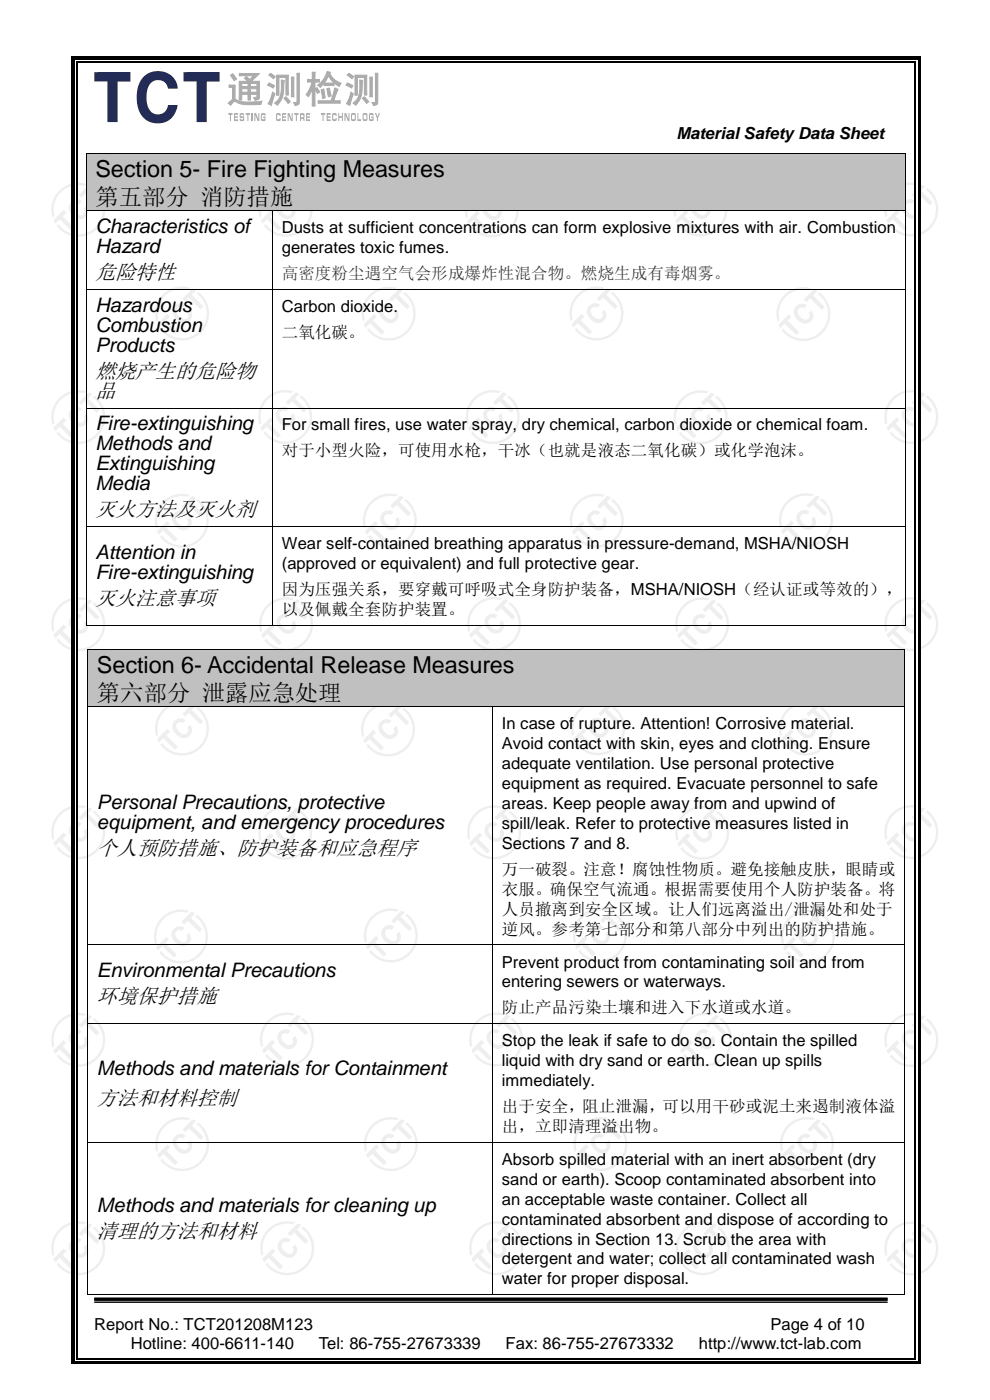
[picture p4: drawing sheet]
<svg xmlns="http://www.w3.org/2000/svg" width="210mm" height="297mm" viewBox="0 0 210 297" stroke-linecap="round" stroke-linejoin="round" font-family="sans-serif">
<defs><g id="words">
<g font-size="5">
<text x="20.2" y="37.6">Section 5- Fire Fighting Measures</text>
<text x="20.2" y="43.5">第五部分 消防措施</text>
<text x="20.6" y="142.8">Section 6- Accidental Release Measures</text>
<text x="20.6" y="148.7">第六部分 泄露应急处理</text>
</g>
<g font-size="4.5">
<text x="20.2" y="59.2">危险特性</text>
<text x="20.2" y="80.1">燃烧产生的危险物</text>
<text x="20.2" y="84.4">品</text>
<text x="20.2" y="109.5">灭火方法及灭火剂</text>
<text x="20.2" y="128.3">灭火注意事项</text>
<text x="20.6" y="181.3">个人预防措施、防护装备和应急程序</text>
<text x="20.6" y="212.9">环境保护措施</text>
<text x="20.6" y="234.5">方法和材料控制</text>
<text x="20.6" y="262.5">清理的方法和材料</text>
</g>
<g font-size="4.2">
<text x="20.2" y="49.5">Characteristics of</text>
<text x="20.2" y="53.7">Hazard</text>
<text x="20.2" y="66.2">Hazardous</text>
<text x="20.2" y="70.4">Combustion</text>
<text x="20.2" y="74.6">Products</text>
<text x="20.2" y="91.3">Fire-extinguishing</text>
<text x="20.2" y="95.6">Methods and</text>
<text x="20.2" y="99.8">Extinguishing</text>
<text x="20.2" y="104">Media</text>
<text x="20.2" y="118.6">Attention in</text>
<text x="20.2" y="122.8">Fire-extinguishing</text>
<text x="20.6" y="171.6">Personal Precautions, protective</text>
<text x="20.6" y="175.8">equipment, and emergency procedures</text>
<text x="20.6" y="207.4">Environmental Precautions</text>
<text x="20.6" y="228.1">Methods and materials for Containment</text>
<text x="20.6" y="257">Methods and materials for cleaning up</text>
</g>
<g font-size="3.5">
<text x="143.5" y="29.6">Material Safety Data Sheet</text>
<text x="59.8" y="49.5">Dusts at sufficient concentrations can form explosive mixtures with air. Combustion</text>
<text x="59.8" y="53.7">generates toxic fumes.</text>
<text x="59.8" y="66.2">Carbon dioxide.</text>
<text x="59.8" y="71.7">二氧化碳。</text>
<text x="59.8" y="91.3">For small fires, use water spray, dry chemical, carbon dioxide or chemical foam.</text>
<text x="59.8" y="96.8">对于小型火险，可使用水枪，干冰（也就是液态二氧化碳）或化学泡沫。</text>
<text x="59.8" y="116.5">Wear self-contained breathing apparatus in pressure-demand, MSHA/NIOSH</text>
<text x="59.8" y="120.7">(approved or equivalent) and full protective gear.</text>
<text x="59.8" y="126.2">因为压强关系，要穿戴可呼吸式全身防护装备，MSHA/NIOSH（经认证或等效的），</text>
<text x="59.8" y="130.4">以及佩戴全套防护装置。</text>
<text x="106.5" y="154.7">In case of rupture. Attention! Corrosive material.</text>
<text x="106.5" y="158.9">Avoid contact with skin, eyes and clothing. Ensure</text>
<text x="106.5" y="163.1">adequate ventilation. Use personal protective</text>
<text x="106.5" y="167.4">equipment as required. Evacuate personnel to safe</text>
<text x="106.5" y="171.6">areas. Keep people away from and upwind of</text>
<text x="106.5" y="175.8">spill/leak. Refer to protective measures listed in</text>
<text x="106.5" y="180.1">Sections 7 and 8.</text>
<text x="106.5" y="185.6">万一破裂。注意！腐蚀性物质。避免接触皮肤，眼睛或</text>
<text x="106.5" y="189.8">衣服。确保空气流通。根据需要使用个人防护装备。将</text>
<text x="106.5" y="194">人员撤离到安全区域。让人们远离溢出/泄漏处和处于</text>
<text x="106.5" y="198.3">逆风。参考第七部分和第八部分中列出的防护措施。</text>
<text x="106.5" y="205.3">Prevent product from contaminating soil and from</text>
<text x="106.5" y="209.5">entering sewers or waterways.</text>
<text x="106.5" y="215">防止产品污染土壤和进入下水道或水道。</text>
<text x="106.5" y="221.9">Stop the leak if safe to do so. Contain the spilled</text>
<text x="106.5" y="226.2">liquid with dry sand or earth. Clean up spills</text>
<text x="106.5" y="230.4">immediately.</text>
<text x="106.5" y="235.9">出于安全，阻止泄漏，可以用干砂或泥土来遏制液体溢</text>
<text x="106.5" y="240.1">出，立即清理溢出物。</text>
<text x="106.5" y="247.1">Absorb spilled material with an inert absorbent (dry</text>
<text x="106.5" y="251.3">sand or earth). Scoop contaminated absorbent into</text>
<text x="106.5" y="255.6">an acceptable waste container. Collect all</text>
<text x="106.5" y="259.8">contaminated absorbent and dispose of according to</text>
<text x="106.5" y="264">directions in Section 13. Scrub the area with</text>
<text x="106.5" y="268.3">detergent and water; collect all contaminated wash</text>
<text x="106.5" y="272.5">water for proper disposal.</text>
<text x="20" y="282.2">Report No.: TCT201208M123</text>
<text x="27.7" y="286.2">Hotline: 400-6611-140</text>
<text x="67.6" y="286.2">Tel: 86-755-27673339</text>
<text x="107.3" y="286.2">Fax: 86-755-27673332</text>
<text x="148.3" y="286.2">http://www.tct-lab.com</text>
<text x="163.5" y="282.2">Page 4 of 10</text>
</g>
<text font-size="3.5" fill="#333" x="59.8" y="59.2">高密度粉尘遇空气会形成爆炸性混合物。燃烧生成有毒烟雾。</text>
</g></defs>
<g fill="#efeeee">
<path d="M15.1 42.8a1.58 1.58 0 0 1 2.2-.1l-.5 .6a.96 .96 0 0 0-1.4 .3 .96 .96 0 0 0 .4 1.4 1.17 1.17 0 0 0 2.1 .2l.1-.5-.2-.4 .5-.6a1.79 1.79 0 0 1-.4 2.6 1.79 1.79 0 0 1-2.5-.6 1.92 1.92 0 0 1-.3-2.9z"/>
<path d="M15.1 86.9a1.61 1.61 0 0 1 2.2-.2l-.5 .6a.93 .93 0 0 0-1.3 .3 .93 .93 0 0 0 .2 1.3 1.31 1.31 0 0 0 2 .6 .86 .86 0 0 0 .1-1.2l.5-.6a1.79 1.79 0 0 1-.4 2.6 1.79 1.79 0 0 1-2.5-.6 1.92 1.92 0 0 1-.3-2.8z"/>
<path d="M15.1 130.8a1.59 1.59 0 0 1 2.2-.2l-.5 .6a.94 .94 0 0 0-1.3 .3 .94 .94 0 0 0 .2 1.3 1.27 1.27 0 0 0 2.1 .5l.2-.6-.2-.5 .5-.6a1.79 1.79 0 0 1-.4 2.6 1.79 1.79 0 0 1-2.5-.6 1.92 1.92 0 0 1-.3-2.8z"/>
<path d="M15.1 174.9a1.6 1.6 0 0 1 2.2-.1l-.5 .5a.93 .93 0 0 0-1.3 .3 .93 .93 0 0 0 .2 1.3 1.27 1.27 0 0 0 2.1 .5l.2-.6-.2-.5 .5-.5a1.75 1.75 0 0 1-.3 2.4 1.75 1.75 0 0 1-2.4-.3 1.97 1.97 0 0 1-.5-3z"/>
<path d="M15.1 219a1.61 1.61 0 0 1 2.2-.2l-.5 .6a.93 .93 0 0 0-1.3 .3 .93 .93 0 0 0 .2 1.2 1.28 1.28 0 0 0 2.1 .5l.2-.5-.2-.5 .5-.6a1.78 1.78 0 0 1-.4 2.6 1.78 1.78 0 0 1-2.5-.6 1.91 1.91 0 0 1-.3-2.8z"/>
<path d="M59.4 263.2a1.58 1.58 0 0 1 2.2-.2l-.5 .6a.93 .93 0 0 0-1.3 .3 .93 .93 0 0 0 .2 1.3 1.28 1.28 0 0 0 2.1 .5l.2-.5-.2-.6 .5-.6a1.78 1.78 0 0 1-.4 2.6 1.78 1.78 0 0 1-2.5-.6 1.9 1.9 0 0 1-.3-2.8z"/>
<path d="M103.7 263.2a1.57 1.57 0 0 1 2.3-.2l-.6 .6a.93 .93 0 0 0-1.3 .3 .93 .93 0 0 0 .3 1.3 1.31 1.31 0 0 0 1.9 .6 .85 .85 0 0 0 .1-1.2l.6-.6a1.78 1.78 0 0 1-.4 2.6 1.78 1.78 0 0 1-2.6-.6 1.91 1.91 0 0 1-.3-2.8z"/>
<path d="M147.6 263.2a1.58 1.58 0 0 1 2.2-.2l-.6 .6a.93 .93 0 0 0-1.2 .3 .93 .93 0 0 0 .2 1.3 1.31 1.31 0 0 0 2 .6 .81 .81 0 0 0 0-1.2l.6-.6a1.78 1.78 0 0 1-.4 2.6 1.78 1.78 0 0 1-2.5-.6 1.87 1.87 0 0 1-.3-2.8z"/>
<path d="M15.1 263.2a1.58 1.58 0 0 1 2.2-.2l-.5 .6a.93 .93 0 0 0-1.3 .3 .93 .93 0 0 0 .2 1.3 1.31 1.31 0 0 0 2 .6 .84 .84 0 0 0 .1-1.2l.5-.6a1.78 1.78 0 0 1-.4 2.6 1.78 1.78 0 0 1-2.5-.6 1.91 1.91 0 0 1-.3-2.8z"/>
<path d="M37.1 64.9a1.58 1.58 0 0 1 2.3-.2l-.6 .6a.93 .93 0 0 0-1.3 .3 .93 .93 0 0 0 .3 1.3 1.28 1.28 0 0 0 2 .4l.2-.5-.2-.5 .6-.6a1.78 1.78 0 0 1-.5 2.6 1.78 1.78 0 0 1-2.5-.6 1.88 1.88 0 0 1-.3-2.8z"/>
<path d="M59.1 42.9a1.58 1.58 0 0 1 2.2-.2l-.6 .6a.96 .96 0 0 0-1.3 .4 .96 .96 0 0 0 .4 1.3 1.15 1.15 0 0 0 2 .2l.1-.4-.2-.5 .6-.6a1.79 1.79 0 0 1-.4 2.6 1.79 1.79 0 0 1-2.5-.6 1.9 1.9 0 0 1-.3-2.8z"/>
<path d="M37 108.8a1.6 1.6 0 0 1 2.3-.1l-.6 .6a.93 .93 0 0 0-1.3 .3 .93 .93 0 0 0 .3 1.2 1.32 1.32 0 0 0 1.9 .6 .86 .86 0 0 0 .1-1.1l.6-.6a1.78 1.78 0 0 1-.4 2.6 1.78 1.78 0 0 1-2.6-.6 1.89 1.89 0 0 1-.3-2.9z"/>
<path d="M59 86.8a1.58 1.58 0 0 1 2.2-.1l-.5 .6a.93 .93 0 0 0-1.3 .2 .93 .93 0 0 0 .2 1.3 1.28 1.28 0 0 0 2.1 .5l.1-.4-.2-.6 .6-.6a1.79 1.79 0 0 1-.4 2.5 1.79 1.79 0 0 1-2.5-.5 1.89 1.89 0 0 1-.3-2.9z"/>
<path d="M80.8 65a1.61 1.61 0 0 1 2.4-.2l-.6 .5a.93 .93 0 0 0-1.3 .3 .93 .93 0 0 0 .3 1.3 1.27 1.27 0 0 0 2 .5l.2-.6-.2-.5 .6-.6a1.78 1.78 0 0 1-.4 2.6 1.78 1.78 0 0 1-2.6-.6 1.95 1.95 0 0 1-.4-2.7z"/>
<path d="M102.8 43a1.56 1.56 0 0 1 2.2-.1l-.5 .5a.93 .93 0 0 0-1.3 .3 .93 .93 0 0 0 .2 1.3 1.3 1.3 0 0 0 2 .6 .85 .85 0 0 0 .1-1.2l.5-.6a1.76 1.76 0 0 1-.2 2.5 1.76 1.76 0 0 1-2.5-.3 2.01 2.01 0 0 1-.5-3z"/>
<path d="M37 153.1a1.63 1.63 0 0 1 2.3-.3l-.5 .6a.93 .93 0 0 0-1.3 .2 .93 .93 0 0 0 .2 1.3 1.29 1.29 0 0 0 2.1 .5l.2-.6-.2-.4 .5-.6a1.79 1.79 0 0 1-.4 2.5 1.79 1.79 0 0 1-2.5-.5l-.2-.2a1.86 1.86 0 0 1-.2-2.5z"/>
<path d="M59 130.9a1.62 1.62 0 0 1 2.4-.3l-.6 .6a.93 .93 0 0 0-1.2 .3 .93 .93 0 0 0 .2 1.3 1.27 1.27 0 0 0 2.1 .5l.1-.5-.2-.6 .6-.6a1.79 1.79 0 0 1-.4 2.6 1.79 1.79 0 0 1-2.5-.6l-.4-.3a1.82 1.82 0 0 1-.1-2.4z"/>
<path d="M81.2 108.8a1.58 1.58 0 0 1 2.2-.1l-.6 .5a.93 .93 0 0 0-1.2 .3 .93 .93 0 0 0 .2 1.3 1.29 1.29 0 0 0 2.1 .5l.1-.5-.2-.6 .6-.6a1.78 1.78 0 0 1-.4 2.6 1.78 1.78 0 0 1-2.5-.6 1.87 1.87 0 0 1-.3-2.8z"/>
<path d="M103 86.8a1.58 1.58 0 0 1 2.3-.1l-.6 .6a.93 .93 0 0 0-1.3 .3 .93 .93 0 0 0 .3 1.2 1.26 1.26 0 0 0 2 .5l.2-.4-.2-.6 .5-.6a1.79 1.79 0 0 1-.4 2.5 1.79 1.79 0 0 1-2.5-.5 1.89 1.89 0 0 1-.3-2.9z"/>
<path d="M125 64.9a1.58 1.58 0 0 1 2.3-.2l-.6 .6a.93 .93 0 0 0-1.3 .3 .93 .93 0 0 0 .3 1.3 1.29 1.29 0 0 0 2 .4l.2-.4-.2-.6 .5-.6a1.76 1.76 0 0 1-.2 2.5 1.76 1.76 0 0 1-2.5-.3 1.98 1.98 0 0 1-.5-3z"/>
<path d="M147 42.8a1.55 1.55 0 0 1 2.3-.1l-.6 .5a.93 .93 0 0 0-1.3 .3 .93 .93 0 0 0 .3 1.3 1.32 1.32 0 0 0 1.9 .6 .89 .89 0 0 0 .1-1.2l.6-.5a1.78 1.78 0 0 1-.4 2.5 1.78 1.78 0 0 1-2.6-.5 1.93 1.93 0 0 1-.3-2.9z"/>
<path d="M36.9 197a1.57 1.57 0 0 1 2.2-.1l-.6 .6a.93 .93 0 0 0-1.2 .3 .93 .93 0 0 0 .2 1.2 1.25 1.25 0 0 0 2.1 .5l.1-.6-.2-.4 .6-.6a1.76 1.76 0 0 1-.3 2.5 1.76 1.76 0 0 1-2.4-.3 2.02 2.02 0 0 1-.5-3.1z"/>
<path d="M59 175a1.6 1.6 0 0 1 2.3-.1l-.6 .6a.92 .92 0 0 0-1.3 .2 .92 .92 0 0 0 .2 1.3 1.26 1.26 0 0 0 2.1 .5l.2-.4-.3-.6 .6-.6a1.78 1.78 0 0 1-.4 2.5 1.78 1.78 0 0 1-2.5-.5 1.88 1.88 0 0 1-.3-2.9z"/>
<path d="M80.8 153.1a1.55 1.55 0 0 1 2.2-.1l-.5 .5a.93 .93 0 0 0-1.3 .3 .93 .93 0 0 0 .2 1.3 1.26 1.26 0 0 0 2.1 .5l.2-.6-.2-.5 .5-.5a1.78 1.78 0 0 1-.4 2.5 1.78 1.78 0 0 1-2.5-.5 1.92 1.92 0 0 1-.3-2.9z"/>
<path d="M103.3 130.7a1.6 1.6 0 0 1 2.2-.1l-.5 .6a.93 .93 0 0 0-1.3 .2 .93 .93 0 0 0 .2 1.3 1.28 1.28 0 0 0 2 .6 .84 .84 0 0 0 .1-1.1l.5-.6a1.78 1.78 0 0 1-.4 2.6 1.78 1.78 0 0 1-2.5-.6 1.87 1.87 0 0 1-.3-2.9z"/>
<path d="M125.1 108.8a1.6 1.6 0 0 1 2.2-.1l-.5 .6a.92 .92 0 0 0-1.3 .2 .92 .92 0 0 0 .2 1.3 1.3 1.3 0 0 0 2 .6 .87 .87 0 0 0 0-1.1l.6-.6a1.78 1.78 0 0 1-.4 2.5 1.78 1.78 0 0 1-2.5-.5 1.89 1.89 0 0 1-.3-2.9z"/>
<path d="M147.3 86.8l.7-.4 .9 .1 .5 .3-.6 .5a.93 .93 0 0 0-1.3 .3 .93 .93 0 0 0 .3 1.3 1.27 1.27 0 0 0 2 .5l.2-.6-.2-.5 .5-.6a1.79 1.79 0 0 1-.4 2.6 1.79 1.79 0 0 1-2.5-.6 1.92 1.92 0 0 1-.1-2.9z"/>
<path d="M168.9 65a1.57 1.57 0 0 1 2.3-.1l-.6 .5a.93 .93 0 0 0-1.3 .3 .93 .93 0 0 0 .3 1.3 1.32 1.32 0 0 0 1.9 .6 .9 .9 0 0 0 .1-1.2l.5-.6a1.78 1.78 0 0 1-.4 2.6 1.78 1.78 0 0 1-2.5-.6 1.9 1.9 0 0 1-.3-2.8z"/>
<path d="M37.1 241.1a1.57 1.57 0 0 1 2.3-.2l-.6 .6a.93 .93 0 0 0-1.3 .3 .93 .93 0 0 0 .3 1.3 1.27 1.27 0 0 0 2 .5l.2-.6-.2-.5 .6-.6a1.79 1.79 0 0 1-.4 2.6 1.79 1.79 0 0 1-2.6-.5 1.92 1.92 0 0 1-.3-2.9z"/>
<path d="M59.3 218.9a1.59 1.59 0 0 1 2.3-.2l-.6 .6a.97 .97 0 0 0-1.3 .4 .97 .97 0 0 0 .4 1.3 1.15 1.15 0 0 0 2 .2l.1-.4-.2-.5 .6-.6a1.76 1.76 0 0 1-.3 2.5 1.76 1.76 0 0 1-2.5-.3 2 2 0 0 1-.5-3z"/>
<path d="M81.4 196.8a1.58 1.58 0 0 1 2.2-.1l-.5 .6a.94 .94 0 0 0-1.3 .2 .94 .94 0 0 0 .2 1.3 1.29 1.29 0 0 0 2.1 .5l.2-.4-.2-.7 .5-.5a1.76 1.76 0 0 1-.3 2.4 1.76 1.76 0 0 1-2.4-.3 1.98 1.98 0 0 1-.5-3z"/>
<path d="M103.3 174.9a1.58 1.58 0 0 1 2.3-.1l-.6 .6a.93 .93 0 0 0-1.3 .2 .93 .93 0 0 0 .3 1.3l.1 .2a1.17 1.17 0 0 0 2 .2l.1-.5-.2-.4 .5-.6a1.78 1.78 0 0 1-.4 2.5 1.78 1.78 0 0 1-2.5-.5 1.91 1.91 0 0 1-.3-2.9z"/>
<path d="M125.3 152.9a1.57 1.57 0 0 1 2.3-.2l-.6 .6a.93 .93 0 0 0-1.3 .3 .93 .93 0 0 0 .3 1.2 1.27 1.27 0 0 0 2.1 .5l.1-.4-.2-.6 .6-.6a1.76 1.76 0 0 1-.3 2.5 1.76 1.76 0 0 1-2.5-.3 2 2 0 0 1-.5-3z"/>
<path d="M147.4 130.8a1.55 1.55 0 0 1 2.3-.1l-.6 .6a.93 .93 0 0 0-1.3 .2 .93 .93 0 0 0 .3 1.3 1.27 1.27 0 0 0 2 .5l.2-.4-.2-.7 .6-.5a1.76 1.76 0 0 1-.3 2.4 1.76 1.76 0 0 1-2.5-.2 2.01 2.01 0 0 1-.5-3.1z"/>
<path d="M169.5 108.7a1.59 1.59 0 0 1 2.2-.1l-.6 .6a.93 .93 0 0 0-1.2 .2 .93 .93 0 0 0 .2 1.3l.1 .2a1.15 1.15 0 0 0 2 .2l.1-.5-.2-.4 .6-.6a1.78 1.78 0 0 1-.4 2.5 1.78 1.78 0 0 1-2.5-.5 1.88 1.88 0 0 1-.3-2.9z"/>
<path d="M81.4 241.1a1.58 1.58 0 0 1 2.3-.2l-.6 .6a.93 .93 0 0 0-1.3 .3 .93 .93 0 0 0 .2 1.3 1.28 1.28 0 0 0 2.1 .5l.2-.6-.2-.5 .5-.6a1.78 1.78 0 0 1-.4 2.6 1.78 1.78 0 0 1-2.5-.6 1.87 1.87 0 0 1-.3-2.8z"/>
<path d="M103.7 218.9a1.58 1.58 0 0 1 2.3-.2l-.6 .6a.93 .93 0 0 0-1.3 .3 .93 .93 0 0 0 .3 1.3 1.28 1.28 0 0 0 2.1 .5l.1-.5-.2-.6 .6-.6a1.79 1.79 0 0 1-.4 2.6 1.79 1.79 0 0 1-2.6-.6 1.93 1.93 0 0 1-.3-2.8z"/>
<path d="M125.6 196.9a1.62 1.62 0 0 1 2.4-.3l-.6 .6a.93 .93 0 0 0-1.3 .3 .93 .93 0 0 0 .3 1.3 1.26 1.26 0 0 0 2 .5l.2-.6-.2-.5 .6-.6a1.79 1.79 0 0 1-.4 2.6 1.79 1.79 0 0 1-2.6-.5 1.99 1.99 0 0 1-.4-2.8z"/>
<path d="M147.4 175a1.58 1.58 0 0 1 2.3-.1l-.6 .6a.93 .93 0 0 0-1.3 .2 .93 .93 0 0 0 .3 1.3 1.27 1.27 0 0 0 2.1 .5l.1-.6-.2-.4 .6-.6a1.76 1.76 0 0 1-.3 2.4 1.76 1.76 0 0 1-2.5-.2 1.97 1.97 0 0 1-.5-3.1z"/>
<path d="M169.4 152.9a1.6 1.6 0 0 1 2.3-.1l-.6 .6a.93 .93 0 0 0-1.3 .3 .93 .93 0 0 0 .3 1.2 1.27 1.27 0 0 0 2.1 .5l.1-.4-.2-.6 .6-.6a1.79 1.79 0 0 1-.4 2.5 1.79 1.79 0 0 1-2.6-.5 1.89 1.89 0 0 1-.3-2.9z"/>
<path d="M125.9 241.1a1.57 1.57 0 0 1 2.2-.2l-.6 .6a.93 .93 0 0 0-1.2 .3 .93 .93 0 0 0 .2 1.2 1.33 1.33 0 0 0 2 .7 .89 .89 0 0 0 0-1.2l.6-.6a1.76 1.76 0 0 1-.3 2.5 1.76 1.76 0 0 1-2.4-.3 1.99 1.99 0 0 1-.5-3z"/>
<path d="M148 218.9a1.59 1.59 0 0 1 2.3-.2l-.6 .6a.94 .94 0 0 0-1.3 .3 .94 .94 0 0 0 .3 1.3l.1 .1a1.16 1.16 0 0 0 2 .2l.1-.4-.2-.5 .6-.6a1.76 1.76 0 0 1-.3 2.5 1.76 1.76 0 0 1-2.5-.3 1.98 1.98 0 0 1-.5-3z"/>
<path d="M170 196.9l.6-.3h.9l.6 .3-.6 .6a.93 .93 0 0 0-1.2 .3 .93 .93 0 0 0 .2 1.3 1.26 1.26 0 0 0 2.1 .5l.1-.6-.2-.5 .6-.6a1.78 1.78 0 0 1-.4 2.6 1.78 1.78 0 0 1-2.5-.6 1.9 1.9 0 0 1-.2-3z"/>
<path d="M169.5 241.2a1.62 1.62 0 0 1 2.4-.3l-.6 .6a.92 .92 0 0 0-1.2 .3 .92 .92 0 0 0 .2 1.2 1.28 1.28 0 0 0 2.1 .5l.1-.4-.2-.6 .6-.6a1.78 1.78 0 0 1-.4 2.6 1.78 1.78 0 0 1-2.5-.6l-.6-.8a1.67 1.67 0 0 1 .1-1.9z"/>
<path d="M191.9 42.7l.7-.4h.9l.6 .4-.6 .5a.94 .94 0 0 0-1.3 .3 .94 .94 0 0 0 .2 1.3 1.33 1.33 0 0 0 2 .6 .91 .91 0 0 0 .1-1.2l.5-.5a1.78 1.78 0 0 1-.4 2.5 1.78 1.78 0 0 1-2.5-.5 1.9 1.9 0 0 1-.2-3z"/>
<path d="M191.9 86.7l.7-.4h.9l.6 .4-.6 .6a.93 .93 0 0 0-1.3 .2 .93 .93 0 0 0 .2 1.3 1.33 1.33 0 0 0 2 .6 .9 .9 0 0 0 .1-1.1l.5-.6a1.78 1.78 0 0 1-.4 2.5 1.78 1.78 0 0 1-2.5-.5 1.9 1.9 0 0 1-.2-3z"/>
<path d="M191.9 130.6l.8-.4 .9 .1 .5 .3-.6 .6a.94 .94 0 0 0-1.3 .3 .94 .94 0 0 0 .2 1.3 1.34 1.34 0 0 0 2 .6 .88 .88 0 0 0 .1-1.2l.5-.6a1.78 1.78 0 0 1-.4 2.6 1.78 1.78 0 0 1-2.5-.6 1.88 1.88 0 0 1-.2-3z"/>
<path d="M191.9 174.7l.8-.3h.9l.5 .3-.6 .6a.93 .93 0 0 0-1.3 .3 .93 .93 0 0 0 .2 1.3 1.33 1.33 0 0 0 2 .6 .89 .89 0 0 0 .1-1.2l.5-.6a1.78 1.78 0 0 1-.4 2.6 1.78 1.78 0 0 1-2.5-.6 1.9 1.9 0 0 1-.2-3z"/>
<path d="M191.9 218.9l.7-.4h.9l.6 .4-.6 .5a.93 .93 0 0 0-1.3 .3 .93 .93 0 0 0 .2 1.3 1.31 1.31 0 0 0 2 .6 .88 .88 0 0 0 .1-1.2l.5-.6a1.79 1.79 0 0 1-.4 2.6 1.79 1.79 0 0 1-2.5-.5 1.9 1.9 0 0 1-.2-3z"/>
<path d="M191.9 263.1l.7-.4h.9l.6 .4-.6 .6a.93 .93 0 0 0-1.3 .2 .93 .93 0 0 0 .2 1.3 1.33 1.33 0 0 0 2 .6 .9 .9 0 0 0 .1-1.1l.5-.6a1.79 1.79 0 0 1-.4 2.5 1.79 1.79 0 0 1-2.5-.5 1.9 1.9 0 0 1-.2-3z"/>
</g>
<g fill="#efeeee">
<path d="M13.5 44.5l.6 .6-.8 .8 2.4 2.4-.6 .7-2.4-2.5-1 1-.4-.8z" fill-rule="evenodd"/>
<path d="M16.7 41.4l2.1-2.2 .8 .4-.9 .9 2.4 2.4-.6 .7-2.4-2.5-.8 .8z" fill-rule="evenodd"/>
<path d="M12.6 40.4a5.7 5.7 0 0 1 5.7-1.4l-.4 .4a5.2 5.2 0 0 0-6.4 6.4l-.4 .4a5.7 5.7 0 0 1 1.5-5.8zM20 39.9a5.7 5.7 0 0 1 .6 8.6 5.7 5.7 0 0 1-8.6-.6l.4-.4a5.2 5.2 0 0 0 7.9 .7 5.2 5.2 0 0 0-.6-8z" fill-rule="evenodd"/>
<path d="M13.5 88.6l.6 .6-.8 .7 2.4 2.5-.6 .6-2.4-2.5-1 1-.4-.8z" fill-rule="evenodd"/>
<path d="M16.7 85.4l2.1-2.2 .8 .4-.9 .9 2.4 2.5-.6 .6-2.4-2.5-.8 .8z" fill-rule="evenodd"/>
<path d="M12.6 84.5a5.8 5.8 0 0 1 5.7-1.5l-.4 .4a5.2 5.2 0 0 0-6.4 6.4l-.4 .4a5.7 5.7 0 0 1 1.5-5.7zM20 83.9a5.7 5.7 0 0 1 .7 8.6 5.7 5.7 0 0 1-8.7-.6l.4-.3a5.2 5.2 0 0 0 7.9 .6 5.2 5.2 0 0 0-.6-7.9z" fill-rule="evenodd"/>
<path d="M13.5 132.5l.6 .6-.8 .7 2.4 2.5-.6 .6-2.4-2.4-1 .9-.4-.7z" fill-rule="evenodd"/>
<path d="M16.7 129.3l2.1-2.1 .8 .3-.9 .9 2.4 2.5-.6 .6-2.4-2.4-.8 .7z" fill-rule="evenodd"/>
<path d="M12.6 128.4a5.7 5.7 0 0 1 5.7-1.5l-.4 .4a5.2 5.2 0 0 0-6.4 6.4l-.4 .4a5.7 5.7 0 0 1 1.5-5.7zM20 127.8a5.7 5.7 0 0 1 .7 8.7 5.7 5.7 0 0 1-8.7-.7l.4-.3a5.2 5.2 0 0 0 7.9 .6 5.2 5.2 0 0 0-.6-7.9z" fill-rule="evenodd"/>
<path d="M13.5 176.6l.6 .6-.8 .8 2.4 2.4-.6 .6-2.4-2.4-1 .9-.4-.7z" fill-rule="evenodd"/>
<path d="M18.8 171.3l.8 .4-.9 .9 2.4 2.4-.6 .6-2.4-2.4-.8 .8-.6-.6z" fill-rule="evenodd"/>
<path d="M12.6 172.5a5.7 5.7 0 0 1 5.7-1.4l-.4 .4a5.2 5.2 0 0 0-6.4 6.3l-.4 .4a5.7 5.7 0 0 1 1.5-5.7zM20 171.9a5.7 5.7 0 0 1 .7 8.7 5.7 5.7 0 0 1-8.7-.6l.4-.4a5.2 5.2 0 0 0 7.9 .6 5.2 5.2 0 0 0-.6-7.9z" fill-rule="evenodd"/>
<path d="M13.5 220.7l.6 .5-.8 .8 2.4 2.4-.6 .7-2.4-2.5-1 1-.4-.8z" fill-rule="evenodd"/>
<path d="M16.7 217.5l2.1-2.2 .8 .4-.9 .9 2.4 2.5-.6 .6-2.4-2.5-.8 .8z" fill-rule="evenodd"/>
<path d="M12.6 216.5a5.8 5.8 0 0 1 5.7-1.4l-.4 .4a5.2 5.2 0 0 0-6.4 6.4l-.4 .4a5.7 5.7 0 0 1 1.5-5.8zM20 216a5.7 5.7 0 0 1 .7 8.6 5.7 5.7 0 0 1-8.7-.6l.4-.3a5.2 5.2 0 0 0 7.9 .6 5.2 5.2 0 0 0-.6-8z" fill-rule="evenodd"/>
<path d="M57.8 264.9l.6 .6-.8 .7 2.4 2.5-.6 .6-2.4-2.5-1 1-.3-.8z" fill-rule="evenodd"/>
<path d="M63.2 259.5l.7 .4-.9 .9 2.4 2.5-.6 .6-2.4-2.4-.8 .7-.6-.5z" fill-rule="evenodd"/>
<path d="M56.9 260.8a5.8 5.8 0 0 1 5.7-1.5l-.4 .4a5.2 5.2 0 0 0-6.3 6.4l-.4 .4a5.7 5.7 0 0 1 1.4-5.7zM64.3 260.2a5.7 5.7 0 0 1 .7 8.7 5.7 5.7 0 0 1-8.7-.7l.4-.3a5.2 5.2 0 0 0 7.9 .6 5.2 5.2 0 0 0-.6-7.9z" fill-rule="evenodd"/>
<path d="M100 267l2.2-2.1 .5 .6-.7 .7 2.4 2.5-.6 .6-2.5-2.5-.9 1z" fill-rule="evenodd"/>
<path d="M105.4 261.7l2.1-2.2 .7 .4-.9 .9 2.5 2.5-.7 .6-2.4-2.4-.8 .7z" fill-rule="evenodd"/>
<path d="M101.2 260.8a5.8 5.8 0 0 1 5.7-1.5l-.4 .4a5.2 5.2 0 0 0-6.3 6.4l-.4 .4a5.7 5.7 0 0 1 1.4-5.7zM108.7 260.2a5.7 5.7 0 0 1 .6 8.7 5.7 5.7 0 0 1-8.6-.7l.3-.3a5.2 5.2 0 0 0 8 .6 5.2 5.2 0 0 0-.7-7.9z" fill-rule="evenodd"/>
<path d="M146 264.9l.6 .6-.8 .7 2.4 2.5-.6 .6-2.4-2.5-1 1-.4-.8z" fill-rule="evenodd"/>
<path d="M151.3 259.5l.8 .4-.9 .9 2.4 2.5-.6 .6-2.5-2.4-.8 .7-.5-.5z" fill-rule="evenodd"/>
<path d="M145 260.8a5.7 5.7 0 0 1 5.7-1.5l-.4 .4a5.2 5.2 0 0 0-6.3 6.4l-.4 .4a5.7 5.7 0 0 1 1.4-5.7zM152.5 260.2a5.7 5.7 0 0 1 .6 8.7 5.7 5.7 0 0 1-8.6-.7l.4-.3a5.2 5.2 0 0 0 7.9 .6 5.2 5.2 0 0 0-.7-7.9z" fill-rule="evenodd"/>
<path d="M11.3 267l2.2-2.1 .6 .6-.8 .7 2.4 2.5-.6 .6-2.4-2.5-1 1z" fill-rule="evenodd"/>
<path d="M18.8 259.5l.8 .4-.9 .9 2.4 2.5-.6 .6-2.4-2.4-.8 .7-.6-.5z" fill-rule="evenodd"/>
<path d="M12.6 260.8a5.8 5.8 0 0 1 5.7-1.5l-.4 .4a5.2 5.2 0 0 0-6.4 6.4l-.4 .4a5.7 5.7 0 0 1 1.5-5.7zM20 260.2a5.7 5.7 0 0 1 .7 8.7 5.7 5.7 0 0 1-8.7-.7l.4-.3a5.2 5.2 0 0 0 7.9 .6 5.2 5.2 0 0 0-.6-7.9z" fill-rule="evenodd"/>
<path d="M35.5 66.6l.6 .5-.8 .8 2.4 2.5-.6 .6-2.4-2.5-1 1-.3-.8z" fill-rule="evenodd"/>
<path d="M38.7 63.4l2.2-2.2 .7 .4-.9 .9 2.4 2.5-.6 .6-2.4-2.4-.8 .7z" fill-rule="evenodd"/>
<path d="M34.9 62.2a5.7 5.7 0 0 1 5.4-1.2l-.4 .4a5.2 5.2 0 0 0-6.3 6.4l-.4 .4a5.8 5.8 0 0 1 1.7-6zM42 61.9a5.7 5.7 0 0 1 .7 8.6 5.7 5.7 0 0 1-8.7-.6l.4-.3a5.2 5.2 0 0 0 7.9 .6 5.2 5.2 0 0 0-.6-7.9z" fill-rule="evenodd"/>
<path d="M57.5 44.6l.5 .5-.7 .8 2.4 2.5-.6 .6-2.5-2.5-.9 1-.4-.8z" fill-rule="evenodd"/>
<path d="M62.8 39.2l.8 .4-.9 .9 2.4 2.5-.6 .6-2.5-2.5-.8 .8-.5-.5z" fill-rule="evenodd"/>
<path d="M56.5 40.5a5.7 5.7 0 0 1 5.7-1.5l-.4 .4a5.2 5.2 0 0 0-6.3 6.4l-.4 .4a5.7 5.7 0 0 1 1.4-5.7zM64 39.9a5.7 5.7 0 0 1 .6 8.6 5.7 5.7 0 0 1-8.6-.6l.3-.3a5.2 5.2 0 0 0 8 .6 5.2 5.2 0 0 0-.7-7.9z" fill-rule="evenodd"/>
<path d="M35.4 110.6l.6 .5-.8 .8 2.5 2.4-.7 .7-2.4-2.5-.9 1-.4-.8z" fill-rule="evenodd"/>
<path d="M40.8 105.2l.7 .4-.9 .9 2.5 2.5-.7 .6-2.4-2.5-.8 .8-.6-.6z" fill-rule="evenodd"/>
<path d="M34.5 106.4a5.8 5.8 0 0 1 5.7-1.4l-.4 .4a5.2 5.2 0 0 0-6.3 6.4l-.4 .4a5.7 5.7 0 0 1 1.4-5.8zM41.6 106.2l.4-.3a5.7 5.7 0 0 1 .6 8.6 5.7 5.7 0 0 1-8.6-.6l.3-.4a5.2 5.2 0 0 0 8 .7 5.2 5.2 0 0 0-.7-8z" fill-rule="evenodd"/>
<path d="M57.4 88.5l.6 .6-.8 .8 2.4 2.4-.6 .6-2.4-2.4-1 .9-.4-.7z" fill-rule="evenodd"/>
<path d="M62.7 83.2l.8 .4-.9 .9 2.4 2.4-.6 .6-2.4-2.4-.8 .8-.6-.6z" fill-rule="evenodd"/>
<path d="M56.5 84.4a5.7 5.7 0 0 1 5.7-1.4l-.4 .4a5.2 5.2 0 0 0-6.4 6.3l-.4 .5a5.7 5.7 0 0 1 1.5-5.8zM63.5 84.2l.4-.3a5.7 5.7 0 0 1 .6 8.6 5.7 5.7 0 0 1-8.6-.6l.4-.4a5.2 5.2 0 0 0 7.9 .7 5.2 5.2 0 0 0-.7-8z" fill-rule="evenodd"/>
<path d="M79.3 66.6l.6 .6-.8 .8 2.5 2.4-.7 .6-2.4-2.4-.9 .9-.4-.7z" fill-rule="evenodd"/>
<path d="M82.5 63.4l2.2-2.1 .7 .3-.9 1 2.5 2.4-.7 .6-2.4-2.4-.8 .8z" fill-rule="evenodd"/>
<path d="M78.4 62.5a5.7 5.7 0 0 1 5.7-1.4l-.4 .4a5.2 5.2 0 0 0-6.3 6.3l-.4 .4a5.7 5.7 0 0 1 1.4-5.7zM85.8 61.9a5.7 5.7 0 0 1 .7 8.7 5.7 5.7 0 0 1-8.6-.7l.3-.3a5.2 5.2 0 0 0 8 .6 5.2 5.2 0 0 0-.7-7.9z" fill-rule="evenodd"/>
<path d="M101.2 44.7l.6 .6-.8 .8 2.4 2.4-.6 .6-2.4-2.4-1 .9-.3-.7z" fill-rule="evenodd"/>
<path d="M104.4 41.5l2.2-2.1 .7 .4-.9 .9 2.4 2.4-.6 .6-2.4-2.4-.8 .8z" fill-rule="evenodd"/>
<path d="M100.3 40.6a5.8 5.8 0 0 1 5.7-1.4l-.4 .4a5.2 5.2 0 0 0-6.3 6.3l-.4 .4a5.7 5.7 0 0 1 1.4-5.7zM107.4 40.4l.3-.4a5.7 5.7 0 0 1 .7 8.7 5.7 5.7 0 0 1-8.7-.6l.4-.4a5.2 5.2 0 0 0 7.9 .6 5.2 5.2 0 0 0-.6-7.9z" fill-rule="evenodd"/>
<path d="M35.5 154.6l.6 .6-.8 .8 2.4 2.4-.6 .7-2.4-2.5-1 .9-.4-.7z" fill-rule="evenodd"/>
<path d="M38.7 151.4l2.2-2.1 .7 .4-.9 .9 2.4 2.4-.6 .7-2.4-2.5-.8 .8z" fill-rule="evenodd"/>
<path d="M34.6 150.5a5.7 5.7 0 0 1 5.7-1.4l-.4 .4a5.2 5.2 0 0 0-6.4 6.3l-.4 .4a5.8 5.8 0 0 1 1.5-5.7zM41.7 150.3l.3-.3a5.7 5.7 0 0 1 .7 8.6 5.7 5.7 0 0 1-8.7-.6l.4-.4a5.2 5.2 0 0 0 7.9 .7 5.2 5.2 0 0 0-.6-8z" fill-rule="evenodd"/>
<path d="M57.6 132.5l.5 .6-.7 .7 2.4 2.5-.6 .6-2.5-2.4-.9 .9-.4-.7z" fill-rule="evenodd"/>
<path d="M62.9 127.1l.8 .4-.9 .9 2.4 2.5-.6 .6-2.5-2.4-.8 .7-.5-.5z" fill-rule="evenodd"/>
<path d="M56.6 128.4a5.7 5.7 0 0 1 5.7-1.5l-.4 .4a5.2 5.2 0 0 0-6.3 6.4l-.4 .4a5.7 5.7 0 0 1 1.4-5.7zM64.1 127.8a5.7 5.7 0 0 1 .6 8.7 5.7 5.7 0 0 1-8.6-.7l.3-.3a5.2 5.2 0 0 0 8 .6 5.2 5.2 0 0 0-.7-7.9z" fill-rule="evenodd"/>
<path d="M79.6 110.5l.5 .6-.7 .8 2.4 2.4-.6 .6-2.5-2.4-.9 .9-.4-.7z" fill-rule="evenodd"/>
<path d="M84.9 105.2l.8 .3-.9 1 2.4 2.4-.6 .6-2.5-2.4-.8 .8-.5-.6z" fill-rule="evenodd"/>
<path d="M78.6 106.4a5.7 5.7 0 0 1 5.8-1.4l-.4 .4a5.2 5.2 0 0 0-6.4 6.3l-.4 .4a5.7 5.7 0 0 1 1.4-5.7zM85.7 106.2l.4-.4a5.7 5.7 0 0 1 .6 8.7 5.7 5.7 0 0 1-8.6-.6l.3-.4a5.2 5.2 0 0 0 8 .6 5.2 5.2 0 0 0-.7-7.9z" fill-rule="evenodd"/>
<path d="M101.4 88.6l.6 .5-.8 .8 2.4 2.4-.6 .7-2.4-2.5-1 1-.3-.8z" fill-rule="evenodd"/>
<path d="M106.8 83.2l.7 .4-.9 .9 2.4 2.4-.6 .7-2.4-2.5-.8 .8-.6-.5z" fill-rule="evenodd"/>
<path d="M100.5 84.4a5.7 5.7 0 0 1 5.7-1.4l-.4 .4a5.2 5.2 0 0 0-6.3 6.3l-.4 .5a5.7 5.7 0 0 1 1.4-5.8zM107.9 83.9a5.7 5.7 0 0 1 .7 8.6 5.7 5.7 0 0 1-8.7-.6l.4-.4a5.2 5.2 0 0 0 7.9 .7 5.2 5.2 0 0 0-.6-8z" fill-rule="evenodd"/>
<path d="M123.4 66.6l.6 .5-.8 .8 2.4 2.5-.6 .6-2.4-2.5-1 1-.3-.8z" fill-rule="evenodd"/>
<path d="M128.8 61.2l.7 .4-.9 .9 2.4 2.5-.6 .6-2.4-2.4-.8 .7-.6-.5z" fill-rule="evenodd"/>
<path d="M122.5 62.5a5.7 5.7 0 0 1 5.7-1.5l-.4 .4a5.2 5.2 0 0 0-6.3 6.4l-.4 .4a5.7 5.7 0 0 1 1.4-5.7zM129.6 62.3l.3-.4a5.7 5.7 0 0 1 .7 8.6 5.7 5.7 0 0 1-8.7-.6l.4-.3a5.2 5.2 0 0 0 7.9 .6 5.2 5.2 0 0 0-.6-7.9z" fill-rule="evenodd"/>
<path d="M145.5 44.5l.5 .6-.7 .8 2.4 2.4-.6 .6-2.5-2.4-.9 .9-.4-.7z" fill-rule="evenodd"/>
<path d="M148.7 41.3l2.1-2.1 .7 .4-.9 .9 2.5 2.4-.7 .6-2.4-2.4-.8 .8z" fill-rule="evenodd"/>
<path d="M144.5 40.4a5.8 5.8 0 0 1 5.7-1.4l-.4 .4a5.2 5.2 0 0 0-6.3 6.3l-.4 .4a5.7 5.7 0 0 1 1.4-5.7zM152 39.9a5.7 5.7 0 0 1 .6 8.6 5.7 5.7 0 0 1-8.6-.6l.3-.4a5.2 5.2 0 0 0 8 .6 5.2 5.2 0 0 0-.7-7.9z" fill-rule="evenodd"/>
<path d="M35.3 198.8l.6 .5-.8 .8 2.4 2.4-.6 .7-2.4-2.5-1 1-.4-.8z" fill-rule="evenodd"/>
<path d="M38.5 195.6l2.1-2.2 .8 .4-.9 .9 2.4 2.5-.6 .6-2.5-2.5-.8 .8z" fill-rule="evenodd"/>
<path d="M34.4 194.6a5.8 5.8 0 0 1 5.7-1.4l-.5 .4a5.2 5.2 0 0 0-6.3 6.4l-.4 .4a5.8 5.8 0 0 1 1.5-5.8zM41.4 194.4l.4-.3a5.7 5.7 0 0 1 .6 8.6 5.7 5.7 0 0 1-8.6-.6l.4-.4a5.2 5.2 0 0 0 7.9 .7 5.2 5.2 0 0 0-.7-8z" fill-rule="evenodd"/>
<path d="M57.4 176.7l.6 .6-.8 .8 2.4 2.4-.6 .6-2.4-2.4-1 .9-.3-.7z" fill-rule="evenodd"/>
<path d="M62.8 171.4l.7 .4-.9 .9 2.4 2.4-.6 .7-2.4-2.5-.8 .8-.6-.6z" fill-rule="evenodd"/>
<path d="M56.5 172.6a5.7 5.7 0 0 1 5.7-1.4l-.4 .4a5.2 5.2 0 0 0-6.3 6.3l-.4 .4a5.7 5.7 0 0 1 1.4-5.7zM63.9 172.1a5.7 5.7 0 0 1 .7 8.6 5.7 5.7 0 0 1-8.7-.6l.4-.4a5.2 5.2 0 0 0 7.9 .7 5.2 5.2 0 0 0-.6-8z" fill-rule="evenodd"/>
<path d="M79.2 154.8l.6 .6-.8 .8 2.4 2.4-.6 .6-2.4-2.4-1 .9-.4-.7z" fill-rule="evenodd"/>
<path d="M82.4 151.6l2.2-2.1 .7 .4-.9 .9 2.4 2.4-.6 .6-2.4-2.4-.8 .8z" fill-rule="evenodd"/>
<path d="M78.3 150.7a5.8 5.8 0 0 1 5.7-1.4l-.4 .4a5.2 5.2 0 0 0-6.4 6.3l-.4 .4a5.7 5.7 0 0 1 1.5-5.7zM85.4 150.5l.3-.4a5.7 5.7 0 0 1 .7 8.7 5.7 5.7 0 0 1-8.7-.6l.4-.4a5.2 5.2 0 0 0 7.9 .6 5.2 5.2 0 0 0-.6-7.9z" fill-rule="evenodd"/>
<path d="M101.7 132.4l.6 .6-.8 .8 2.4 2.4-.6 .7-2.4-2.5-1 1-.4-.8z" fill-rule="evenodd"/>
<path d="M107 127.1l.8 .4-.9 .9 2.4 2.4-.6 .7-2.4-2.5-.8 .8-.6-.5z" fill-rule="evenodd"/>
<path d="M100.8 128.3a5.7 5.7 0 0 1 5.7-1.4l-.4 .4a5.2 5.2 0 0 0-6.4 6.4l-.4 .4a5.7 5.7 0 0 1 1.5-5.8zM108.2 127.8a5.7 5.7 0 0 1 .7 8.6 5.7 5.7 0 0 1-8.7-.6l.4-.4a5.2 5.2 0 0 0 7.9 .7 5.2 5.2 0 0 0-.7-8z" fill-rule="evenodd"/>
<path d="M123.5 110.5l.6 .6-.8 .8 2.4 2.4-.6 .7-2.4-2.5-1 1-.4-.8z" fill-rule="evenodd"/>
<path d="M126.7 107.3l2.1-2.1 .8 .4-.9 .9 2.4 2.4-.6 .7-2.5-2.5-.7 .8z" fill-rule="evenodd"/>
<path d="M122.6 106.4a5.7 5.7 0 0 1 5.7-1.4l-.4 .4a5.2 5.2 0 0 0-6.4 6.3l-.4 .4a5.7 5.7 0 0 1 1.5-5.7zM130 105.9a5.7 5.7 0 0 1 .7 8.6 5.7 5.7 0 0 1-8.7-.6l.4-.4a5.2 5.2 0 0 0 7.9 .7 5.2 5.2 0 0 0-.7-8z" fill-rule="evenodd"/>
<path d="M145.5 88.6l.6 .6-.8 .8 2.5 2.4-.7 .6-2.4-2.4-1 .9-.3-.7z" fill-rule="evenodd"/>
<path d="M148.7 85.4l2.2-2.1 .7 .4-.9 .9 2.4 2.4-.6 .6-2.4-2.4-.8 .8z" fill-rule="evenodd"/>
<path d="M144.6 84.5a5.8 5.8 0 0 1 5.7-1.4l-.4 .4a5.2 5.2 0 0 0-6.3 6.3l-.4 .4a5.7 5.7 0 0 1 1.4-5.7zM151.7 84.3l.3-.4a5.7 5.7 0 0 1 .7 8.7 5.7 5.7 0 0 1-8.7-.6l.4-.4a5.2 5.2 0 0 0 7.9 .6 5.2 5.2 0 0 0-.6-7.9z" fill-rule="evenodd"/>
<path d="M167.3 66.7l.6 .6-.8 .7 2.4 2.5-.6 .6-2.4-2.4-1 .9-.3-.7z" fill-rule="evenodd"/>
<path d="M172.7 61.4l.7 .3-.9 1 2.4 2.4-.6 .6-2.4-2.4-.8 .8-.6-.6z" fill-rule="evenodd"/>
<path d="M166.4 62.6a5.7 5.7 0 0 1 5.7-1.4l-.4 .4a5.2 5.2 0 0 0-6.3 6.3l-.4 .4a5.7 5.7 0 0 1 1.4-5.7zM173.8 62a5.7 5.7 0 0 1 .7 8.7 5.7 5.7 0 0 1-8.7-.7l.4-.3a5.2 5.2 0 0 0 7.9 .6 5.2 5.2 0 0 0-.6-7.9z" fill-rule="evenodd"/>
<path d="M35.5 242.8l.6 .6-.8 .8 2.5 2.4-.7 .6-2.4-2.4-1 .9-.3-.7z" fill-rule="evenodd"/>
<path d="M38.7 239.6l2.2-2.1 .7 .3-.9 1 2.4 2.4-.6 .6-2.4-2.4-.8 .8z" fill-rule="evenodd"/>
<path d="M34.6 238.7a5.7 5.7 0 0 1 5.7-1.4l-.4 .4a5.2 5.2 0 0 0-6.3 6.3l-.4 .4a5.7 5.7 0 0 1 1.4-5.7zM41.7 238.5l.3-.4a5.7 5.7 0 0 1 .7 8.7 5.7 5.7 0 0 1-8.6-.7l.3-.3a5.2 5.2 0 0 0 7.9 .6 5.2 5.2 0 0 0-.6-7.9z" fill-rule="evenodd"/>
<path d="M57.8 220.6l.5 .6-.8 .8 2.5 2.4-.6 .6-2.5-2.4-.9 .9-.4-.7z" fill-rule="evenodd"/>
<path d="M63.1 215.3l.8 .4-1 .9 2.5 2.4-.6 .6-2.5-2.4-.8 .8-.5-.6z" fill-rule="evenodd"/>
<path d="M56.8 216.5a5.7 5.7 0 0 1 5.7-1.4l-.4 .4a5.2 5.2 0 0 0-6.3 6.3l-.4 .4a5.7 5.7 0 0 1 1.4-5.7zM63.9 216.3l.4-.4a5.7 5.7 0 0 1 .6 8.7 5.7 5.7 0 0 1-8.6-.7l.3-.3a5.2 5.2 0 0 0 8 .6 5.2 5.2 0 0 0-.7-7.9z" fill-rule="evenodd"/>
<path d="M77.6 200.7l2.2-2.2 .6 .6-.8 .8 2.4 2.4-.6 .6-2.4-2.4-1 .9z" fill-rule="evenodd"/>
<path d="M85.1 193.2l.8 .4-.9 .9 2.4 2.4-.6 .6-2.4-2.4-.8 .8-.6-.6z" fill-rule="evenodd"/>
<path d="M78.9 194.4a5.7 5.7 0 0 1 5.7-1.4l-.4 .4a5.2 5.2 0 0 0-6.4 6.3l-.4 .4a5.7 5.7 0 0 1 1.5-5.7zM86.3 193.9a5.7 5.7 0 0 1 .7 8.6 5.7 5.7 0 0 1-8.7-.6l.4-.4a5.2 5.2 0 0 0 7.9 .6 5.2 5.2 0 0 0-.6-7.9z" fill-rule="evenodd"/>
<path d="M101.7 176.7l.6 .5-.8 .8 2.4 2.4-.6 .7-2.4-2.5-1 1-.3-.8z" fill-rule="evenodd"/>
<path d="M107.1 171.3l.7 .4-.9 .9 2.4 2.4-.6 .7-2.4-2.5-.8 .8-.6-.5z" fill-rule="evenodd"/>
<path d="M100.8 172.5a5.7 5.7 0 0 1 5.7-1.4l-.4 .4a5.2 5.2 0 0 0-6.3 6.4l-.4 .4a5.7 5.7 0 0 1 1.4-5.8zM108.2 172a5.7 5.7 0 0 1 .7 8.6 5.7 5.7 0 0 1-8.7-.6l.4-.4a5.2 5.2 0 0 0 7.9 .7 5.2 5.2 0 0 0-.6-8z" fill-rule="evenodd"/>
<path d="M123.7 154.6l.6 .5-.8 .8 2.5 2.5-.7 .6-2.4-2.5-.9 1-.4-.8z" fill-rule="evenodd"/>
<path d="M129.1 149.2l.7 .4-.9 .9 2.5 2.5-.7 .6-2.4-2.5-.8 .8-.5-.5z" fill-rule="evenodd"/>
<path d="M122.8 150.4a5.7 5.7 0 0 1 5.7-1.4l-.4 .4a5.2 5.2 0 0 0-6.3 6.4l-.4 .4a5.7 5.7 0 0 1 1.4-5.8zM129.9 150.2l.4-.3a5.7 5.7 0 0 1 .6 8.6 5.7 5.7 0 0 1-8.6-.6l.3-.4a5.2 5.2 0 0 0 8 .7 5.2 5.2 0 0 0-.7-8z" fill-rule="evenodd"/>
<path d="M145.8 132.5l.6 .6-.8 .8 2.5 2.4-.7 .6-2.4-2.4-.9 .9-.4-.7z" fill-rule="evenodd"/>
<path d="M151.2 127.2l.7 .4-.9 .9 2.4 2.4-.6 .7-2.4-2.5-.8 .8-.6-.6z" fill-rule="evenodd"/>
<path d="M144.9 128.4a5.8 5.8 0 0 1 5.7-1.4l-.4 .4a5.2 5.2 0 0 0-6.3 6.3l-.4 .4a5.7 5.7 0 0 1 1.4-5.7zM152 128.2l.4-.3a5.7 5.7 0 0 1 .6 8.6 5.7 5.7 0 0 1-8.7-.6l.4-.4a5.2 5.2 0 0 0 7.9 .7 5.2 5.2 0 0 0-.6-8z" fill-rule="evenodd"/>
<path d="M167.9 110.4l.5 .6-.7 .8 2.4 2.4-.6 .7-2.5-2.5-.9 .9-.4-.7z" fill-rule="evenodd"/>
<path d="M173.2 105.1l.8 .4-1 .9 2.5 2.4-.6 .7-2.5-2.5-.8 .8-.5-.6z" fill-rule="evenodd"/>
<path d="M166.9 106.3a5.8 5.8 0 0 1 5.7-1.4l-.4 .4a5.2 5.2 0 0 0-6.3 6.3l-.4 .4a5.7 5.7 0 0 1 1.4-5.7zM174 106.1l.4-.3a5.7 5.7 0 0 1 .6 8.6 5.7 5.7 0 0 1-8.6-.6l.3-.4a5.2 5.2 0 0 0 8 .7 5.2 5.2 0 0 0-.7-8z" fill-rule="evenodd"/>
<path d="M79.8 242.8l.6 .6-.8 .8 2.4 2.4-.6 .6-2.4-2.4-1 .9-.3-.7z" fill-rule="evenodd"/>
<path d="M83 239.6l2.2-2.2 .7 .4-.9 1 2.4 2.4-.6 .6-2.4-2.4-.8 .8z" fill-rule="evenodd"/>
<path d="M78.9 238.7a5.7 5.7 0 0 1 5.7-1.5l-.4 .4a5.2 5.2 0 0 0-6.3 6.4l-.5 .4a5.7 5.7 0 0 1 1.5-5.7zM86 238.5l.3-.4a5.7 5.7 0 0 1 .7 8.7 5.7 5.7 0 0 1-8.7-.7l.4-.3a5.2 5.2 0 0 0 7.9 .6 5.2 5.2 0 0 0-.6-7.9z" fill-rule="evenodd"/>
<path d="M102.2 220.6l.5 .6-.7 .7 2.4 2.5-.6 .6-2.5-2.4-.9 .9-.4-.7z" fill-rule="evenodd"/>
<path d="M105.4 217.4l2.1-2.1 .7 .3-.9 .9 2.5 2.5-.7 .6-2.4-2.4-.8 .7z" fill-rule="evenodd"/>
<path d="M101.2 216.5a5.7 5.7 0 0 1 5.7-1.5l-.4 .4a5.2 5.2 0 0 0-6.3 6.4l-.4 .4a5.7 5.7 0 0 1 1.4-5.7zM100.7 223.9l.3-.3a5.2 5.2 0 0 0 8 .6 5.2 5.2 0 0 0-.7-7.9l.4-.4a5.7 5.7 0 0 1 .6 8.7 5.7 5.7 0 0 1-8.6-.7z" fill-rule="evenodd"/>
<path d="M124.1 198.5l.6 .6-.8 .7 2.5 2.5-.6 .6-2.5-2.4-.9 .9-.4-.7z" fill-rule="evenodd"/>
<path d="M129.5 193.1l.7 .5-.9 .8 2.5 2.5-.7 .6-2.4-2.4-.8 .8-.6-.6z" fill-rule="evenodd"/>
<path d="M123.2 194.4a5.7 5.7 0 0 1 5.7-1.5l-.4 .4a5.2 5.2 0 0 0-6.3 6.4l-.4 .4a5.7 5.7 0 0 1 1.4-5.7zM130.6 193.8a5.7 5.7 0 0 1 .7 8.7 5.7 5.7 0 0 1-8.6-.7l.3-.3a5.2 5.2 0 0 0 7.9 .6 5.2 5.2 0 0 0-.6-7.9z" fill-rule="evenodd"/>
<path d="M145.8 176.7l.6 .6-.7 .8 2.4 2.4-.6 .6-2.5-2.4-.9 .9-.4-.7z" fill-rule="evenodd"/>
<path d="M149.1 173.5l2.1-2.1 .7 .4-.9 .9 2.5 2.4-.6 .7-2.5-2.5-.8 .8z" fill-rule="evenodd"/>
<path d="M144.9 172.6a5.7 5.7 0 0 1 5.7-1.4l-.4 .4a5.2 5.2 0 0 0-6.3 6.3l-.4 .4a5.7 5.7 0 0 1 1.4-5.7zM152.4 172.1a5.7 5.7 0 0 1 .6 8.6 5.7 5.7 0 0 1-8.6-.6l.3-.4a5.2 5.2 0 0 0 8 .7 5.2 5.2 0 0 0-.7-8z" fill-rule="evenodd"/>
<path d="M167.8 154.6l.6 .6-.8 .8 2.5 2.4-.6 .7-2.5-2.5-.9 .9-.4-.7z" fill-rule="evenodd"/>
<path d="M173.2 149.3l.7 .4-.9 .9 2.5 2.4-.7 .7-2.4-2.5-.8 .8-.5-.5z" fill-rule="evenodd"/>
<path d="M166.9 150.5a5.7 5.7 0 0 1 5.7-1.4l-.4 .4a5.2 5.2 0 0 0-6.3 6.3l-.4 .4a5.7 5.7 0 0 1 1.4-5.7zM174.3 150a5.7 5.7 0 0 1 .7 8.6 5.7 5.7 0 0 1-8.6-.6l.3-.4a5.2 5.2 0 0 0 7.9 .7 5.2 5.2 0 0 0-.6-8z" fill-rule="evenodd"/>
<path d="M122.1 244.9l2.2-2.1 .5 .5-.7 .8 2.4 2.5-.6 .6-2.5-2.5-.9 1z" fill-rule="evenodd"/>
<path d="M127.5 239.6l2.1-2.2 .8 .4-1 .9 2.5 2.5-.6 .6-2.5-2.5-.8 .8z" fill-rule="evenodd"/>
<path d="M123.3 238.7a5.8 5.8 0 0 1 5.7-1.5l-.4 .4a5.2 5.2 0 0 0-6.3 6.4l-.4 .4a5.8 5.8 0 0 1 1.4-5.7zM130.4 238.5l.4-.4a5.7 5.7 0 0 1 .6 8.6 5.7 5.7 0 0 1-8.6-.6l.3-.3a5.2 5.2 0 0 0 8 .6 5.2 5.2 0 0 0-.7-7.9z" fill-rule="evenodd"/>
<path d="M146.5 220.6l.5 .6-.8 .8 2.5 2.4-.6 .6-2.5-2.4-.9 .9-.4-.7z" fill-rule="evenodd"/>
<path d="M151.8 215.3l.8 .4-1 .9 2.5 2.4-.7 .6-2.4-2.4-.8 .8-.5-.6z" fill-rule="evenodd"/>
<path d="M145.5 216.5a5.7 5.7 0 0 1 5.7-1.4l-.4 .4a5.2 5.2 0 0 0-6.3 6.3l-.4 .4a5.7 5.7 0 0 1 1.4-5.7zM153 215.9a5.7 5.7 0 0 1 .6 8.7 5.7 5.7 0 0 1-8.6-.7l.3-.3a5.2 5.2 0 0 0 8 .6 5.2 5.2 0 0 0-.7-7.9z" fill-rule="evenodd"/>
<path d="M168.3 198.8l.5 .6-.7 .7 2.4 2.5-.6 .6-2.5-2.5-.9 1-.4-.8z" fill-rule="evenodd"/>
<path d="M171.5 195.6l2.1-2.2 .7 .4-.8 .9 2.4 2.5-.6 .6-2.5-2.4-.8 .7z" fill-rule="evenodd"/>
<path d="M167.3 194.7a5.7 5.7 0 0 1 5.7-1.5l-.4 .4a5.2 5.2 0 0 0-6.3 6.4l-.4 .4a5.7 5.7 0 0 1 1.4-5.7zM174.8 194.1a5.7 5.7 0 0 1 .6 8.6 5.7 5.7 0 0 1-8.6-.6l.3-.3a5.2 5.2 0 0 0 8 .6 5.2 5.2 0 0 0-.7-7.9z" fill-rule="evenodd"/>
<path d="M168.1 242.8l.6 .5-.8 .8 2.4 2.5-.6 .6-2.4-2.5-1 1-.4-.8z" fill-rule="evenodd"/>
<path d="M173.4 237.4l.8 .4-.9 .9 2.4 2.5-.6 .6-2.5-2.4-.8 .7-.5-.5z" fill-rule="evenodd"/>
<path d="M167.1 238.7a5.7 5.7 0 0 1 5.7-1.5l-.4 .4a5.2 5.2 0 0 0-6.3 6.4l-.4 .4a5.7 5.7 0 0 1 1.4-5.7zM174.2 238.5l.4-.4a5.7 5.7 0 0 1 .6 8.6 5.7 5.7 0 0 1-8.6-.6l.3-.3a5.2 5.2 0 0 0 8 .6 5.2 5.2 0 0 0-.7-7.9z" fill-rule="evenodd"/>
<path d="M190.2 44.5l.6 .6-.8 .8 2.4 2.4-.6 .6-2.4-2.4-1 .9-.3-.7z" fill-rule="evenodd"/>
<path d="M193.4 41.3l2.2-2.1 .7 .4-.9 .9 2.4 2.4-.6 .6-2.4-2.4-.8 .8z" fill-rule="evenodd"/>
<path d="M189.3 40.4a5.7 5.7 0 0 1 5.7-1.4l-.4 .4a5.2 5.2 0 0 0-6.3 6.3l-.5 .4a5.8 5.8 0 0 1 1.5-5.7zM196.7 39.9a5.7 5.7 0 0 1 .7 8.6 5.7 5.7 0 0 1-8.7-.6l.4-.4a5.2 5.2 0 0 0 7.9 .6 5.2 5.2 0 0 0-.6-7.9z" fill-rule="evenodd"/>
<path d="M190.2 88.6l.6 .5-.8 .8 2.4 2.4-.6 .6-2.4-2.4-1 .9-.3-.7z" fill-rule="evenodd"/>
<path d="M193.4 85.3l2.2-2.1 .7 .4-.9 .9 2.4 2.4-.6 .7-2.4-2.5-.8 .8z" fill-rule="evenodd"/>
<path d="M189.3 84.4a5.7 5.7 0 0 1 5.7-1.4l-.4 .4a5.2 5.2 0 0 0-6.3 6.3l-.5 .5a5.8 5.8 0 0 1 1.5-5.8zM196.7 83.9a5.7 5.7 0 0 1 .7 8.6 5.7 5.7 0 0 1-8.7-.6l.4-.4a5.2 5.2 0 0 0 7.9 .7 5.2 5.2 0 0 0-.6-8z" fill-rule="evenodd"/>
<path d="M188.1 134.6l2.1-2.1 .6 .6-.8 .7 2.4 2.5-.6 .6-2.4-2.5-1 1z" fill-rule="evenodd"/>
<path d="M193.4 129.3l2.2-2.2 .7 .4-.9 .9 2.4 2.5-.6 .6-2.4-2.4-.8 .7z" fill-rule="evenodd"/>
<path d="M189.6 128.1a5.7 5.7 0 0 1 5.4-1.2l-.4 .4a5.2 5.2 0 0 0-6.3 6.4l-.5 .4a5.8 5.8 0 0 1 1.8-6zM196.7 127.8a5.7 5.7 0 0 1 .7 8.6 5.7 5.7 0 0 1-8.7-.6l.4-.3a5.2 5.2 0 0 0 7.9 .6 5.2 5.2 0 0 0-.6-7.9z" fill-rule="evenodd"/>
<path d="M190.2 176.6l.6 .6-.8 .8 2.4 2.4-.6 .6-2.4-2.4-1 .9-.3-.7z" fill-rule="evenodd"/>
<path d="M193.4 173.4l2.2-2.1 .7 .3-.9 1 2.4 2.4-.6 .6-2.4-2.4-.8 .8z" fill-rule="evenodd"/>
<path d="M189.3 172.5a5.7 5.7 0 0 1 5.7-1.4l-.4 .4a5.2 5.2 0 0 0-6.3 6.3l-.5 .4a5.8 5.8 0 0 1 1.5-5.7zM196.7 171.9a5.7 5.7 0 0 1 .7 8.7 5.7 5.7 0 0 1-8.7-.7l.4-.3a5.2 5.2 0 0 0 7.9 .6 5.2 5.2 0 0 0-.6-7.9z" fill-rule="evenodd"/>
<path d="M190.2 220.7l.6 .6-.8 .8 2.4 2.4-.6 .6-2.4-2.4-1 .9-.3-.7z" fill-rule="evenodd"/>
<path d="M193.4 217.5l2.2-2.1 .7 .4-.9 .9 2.4 2.4-.6 .6-2.4-2.4-.8 .8z" fill-rule="evenodd"/>
<path d="M189.6 216.3a5.7 5.7 0 0 1 5.4-1.1l-.4 .4a5.2 5.2 0 0 0-6.3 6.3l-.5 .4a5.8 5.8 0 0 1 1.8-6zM196.4 216.4l.3-.4a5.7 5.7 0 0 1 .7 8.7 5.7 5.7 0 0 1-8.7-.7l.4-.3a5.2 5.2 0 0 0 7.9 .6 5.2 5.2 0 0 0-.6-7.9z" fill-rule="evenodd"/>
<path d="M190.2 264.9l.6 .6-.8 .8 2.4 2.4-.6 .7-2.4-2.5-1 .9-.3-.7z" fill-rule="evenodd"/>
<path d="M193.4 261.8l2.2-2.2 .7 .4-.9 .9 2.4 2.4-.6 .7-2.4-2.5-.8 .8z" fill-rule="evenodd"/>
<path d="M189.3 260.8a5.6 5.6 0 0 1 5.7-1.4l-.4 .4a5.2 5.2 0 0 0-6.3 6.4l-.5 .4a5.8 5.8 0 0 1 1.5-5.8zM196.7 260.3a5.7 5.7 0 0 1 .7 8.6 5.7 5.7 0 0 1-8.7-.6l.4-.4a5.2 5.2 0 0 0 7.9 .7 5.2 5.2 0 0 0-.6-8z" fill-rule="evenodd"/>
</g>
<path d="M30.5 16.2l1-.7 1-.3 1.3-.1 1.4 .3 1 .5 .9 1 .4 .8 .2 1.1h-2l-.4-.9a2.32 2.32 0 0 0-2.6-.7 2.32 2.32 0 0 0-1.5 2.2l-.1 .6a4.1 4.1 0 0 0 1.2 3.9l.9 .4 1-.1 .9-.6 .6-1.3h2l-.3 1.2-.6 1.1-.7 .7-.9 .6-1.3 .3-1.3-.1-1.1-.3-.9-.6-.7-.9-.5-1-.4-2.5 .1-1.3 .3-1.4 .5-1z" fill="#202c5e"/>
<g fill="#202c5e">
<path d="M20 15.3h7.7v2h-2.7v8.6h-2.2v-8.6h-2.8z" fill-rule="evenodd"/>
<path d="M38.9 15.3h7.7v2h-2.7v8.6h-2.2v-8.6h-2.8z" fill-rule="evenodd"/>
</g>
<g fill="none" stroke="#aaacab" stroke-width=".21">
<path d="M48.6 18h.7a.45 .45 0 0 1 .6 .2 .45 .45 0 0 1 0 .5v2.2l.3 .3 1.5 .4 3.9-.2-.1 .2a.67 .67 0 0 1-1 .6h-2.9l-1.3-.5a.67 .67 0 0 0-.7-.2 .67 .67 0 0 0-.4 .6l-.3 .2-.5-.4 .9-.8v-2.6l-.7 .1zM48.9 16l.5-.4 .6 .8a.34 .34 0 0 1 .1 .4 .34 .34 0 0 1-.3 .2l-.1 .2zM50.8 15.6h4.2l-1.7 1.6h1.8l-.1 3.5-.2 .4a.59 .59 0 0 1-.6 .2 .59 .59 0 0 1-.4-.6 .52 .52 0 0 0 .6-.1 .52 .52 0 0 0 .1-.6h-1.4v1.2h-.5v-1.2h-1.3v1.2h-.6v-4h1.8l-.3-.3a.3 .3 0 0 1-.2-.5 .3 .3 0 0 1 .5 0l.1 .1a.38 .38 0 0 0 .4 .3 .38 .38 0 0 0 .3-.3l.5-.4h-3zM51.3 17.7h1.3v.7h-1.3zM51.3 18.8h1.3v.7h-1.3zM53.1 17.7h1.4v.7h-1.4zM53.1 18.8h1.4v.7h-1.4zM57 17.6l1.2 .6-.2 .5-1.2-.6zM57.4 15.5l.8 .6a.31 .31 0 0 1 .1 .3 .31 .31 0 0 1-.2 .2l-1.1-.7zM57.8 19.5l.1 .1a.48 .48 0 0 1 .2 .8l-.5 1.7a.27 .27 0 0 1-.2 .2 .27 .27 0 0 1-.3-.2l-.3-.1 .5-.9zM58.6 15.9h2.6v4.3h-.5v-3.8h-1.5v3.8h-.6zM59.7 17h.2a.34 .34 0 0 1 .4 .1 .34 .34 0 0 1-.1 .5v.2a5.4 5.4 0 0 1-1.4 4.5l-.6-.4 .9-.8 .4-1 .2-1.2z"/>
<path d="M61.8 16.3h.6v4.2h-.6zM63 15.5h.5v6.4a.66 .66 0 0 1-.9 .4l-.3-.5h.3a.31 .31 0 0 0 .3-.1 .31 .31 0 0 0 .1-.3zM66.2 15.3h.7l-.1 1.6 1-.1v.6h-1v1.5l.5-.3 .4 .7a.32 .32 0 0 1 0 .3 .32 .32 0 0 1-.3 .2l-.6-.9v3.6h-.6l.1-3.6-.7 1.4a.23 .23 0 0 1-.3 .2 .23 .23 0 0 1-.2-.3 .3 .3 0 0 1-.1-.3 .3 .3 0 0 1 .2-.2l.9-1.9a.26 .26 0 0 0 0-.4 .26 .26 0 0 0-.4 0h-.5v-.6l1.1 .1zM68.1 19.1l.2-.1a.24 .24 0 0 1 .4-.1 .24 .24 0 0 1 0 .3l.2 1a.44 .44 0 0 1 0 .5 .44 .44 0 0 1-.5 .2zM69.3 18.8h.2a.26 .26 0 0 1 .4-.1 .26 .26 0 0 1 .1 .4l.1 .8a.36 .36 0 0 1 .1 .5 .36 .36 0 0 1-.5 .1zM69.4 15.2l.6 .1a1.98 1.98 0 0 0 .9 1.5l1.5 .9-.2 .2a.35 .35 0 0 1-.3 .4 .35 .35 0 0 1-.4-.2l-.6-.5v.6h-2.1v-.6l-.6 .6a.35 .35 0 0 1-.3 .3 .35 .35 0 0 1-.4-.3l-.1-.1 .8-.7 .7-.9zM69.7 16.1l.6 .9 .6 .6h-2.1zM73.7 17.6l1.2 .6-.3 .5-1.2-.6zM74 15.5l.8 .6a.31 .31 0 0 1 .1 .3 .31 .31 0 0 1-.2 .2l-1.1-.7zM74.5 19.5l.1 .1a.48 .48 0 0 1 .2 .8l-.5 1.7a.26 .26 0 0 1-.2 .2 .26 .26 0 0 1-.3-.2l-.3-.1 .5-1.1zM75.3 15.9h2.5v4.3h-.5v-3.8h-1.5v3.8h-.5zM76.3 17h.2a.34 .34 0 0 1 .4 .1 .34 .34 0 0 1 0 .5v.2a5.4 5.4 0 0 1-1.5 4.5l-.5-.4 .8-.8 .5-1z"/>
<path d="M78.4 16.3h.6v4.2h-.6zM79.6 15.5h.6l-.1 6.4a.66 .66 0 0 1-.9 .4l-.3-.5h.3a.31 .31 0 0 0 .3-.1 .31 .31 0 0 0 .1-.3zM60.2 20.9l.5-.4 .6 .8a.31 .31 0 0 1 .2 .4 .31 .31 0 0 1-.5 .1zM67.5 21.4h2.7l.7-2.2a.33 .33 0 0 1 .1-.4 .33 .33 0 0 1 .4 0l.3 .2-.9 2.4h1.4v.5h-4.7zM76.9 20.9l.4-.4 .7 .8a.31 .31 0 0 1 .1 .4 .31 .31 0 0 1-.4 .1z"/>
</g>
<g fill="#aaacab">
<path d="M48.4 24h.9v.4h-.3v1.3h-.2v-1.3h-.4z"/>
<path d="M49.7 24h.8v.3h-.6v.4h.6v.3h-.6v.3h.6v.4h-.8z"/>
<path d="M50.9 24.1l.8-.1 .1 .5h-.2l-.1-.2-.4 .1v.2l.4 .1a.6 .6 0 0 1 .1 1l-.7-.1-.1-.4 .3 .1 .5-.1v-.2l-.7-.1z"/>
<path d="M52.1 24h.9v.4h-.3v1.3h-.2v-1.3h-.4z"/>
<path d="M53.4 24h.2v1.7h-.2z"/>
<path d="M54 24h.3l.5 1.2v-1.2h.2v1.7h-.4l-.4-1.2v1.2h-.2z"/>
<path d="M55.5 24h.6l.2 .1v.5l-.6-.2-.2 .2 .1 .7 .5-.1v-.2h-.3v-.3h.5l-.1 1h-.6l-.2-.2-.1-1.1z"/>
<path d="M58.7 24.1l.6-.1 .2 .2v.4h-.2l-.1-.2h-.3l-.1 .1v.8h.5v-.3h.2l-.1 .6-.6 .1-.2-.2z"/>
<path d="M59.8 24h.9v.3h-.6v.4h.6v.3h-.6v.3h.6v.4h-.9z"/>
<path d="M61 24h.4l.4 1.2 .1-1.2h.2v1.7h-.4l-.4-1.2-.1 1.2h-.2z"/>
<path d="M62.4 24h.9v.4h-.3v1.3h-.2v-1.3h-.4z"/>
<path d="M64.9 24h.9v.3h-.7v.4h.6v.3h-.6v.3h.7v.4h-.9z"/>
<path d="M68.1 24h.9v.4h-.4v1.3h-.2v-1.3h-.3z"/>
<path d="M69.3 24h.8v.3h-.6v.4h.6v.3h-.6v.3h.6v.4h-.8z"/>
<path d="M70.6 24h.6l.2 .2v.4h-.2l-.1-.2h-.4v.1v.8h.5v-.3h.2v.5l-.2 .2h-.5l-.2-.2-.1-1.1z"/>
<path d="M71.7 24h.3v.6h.5v-.6h.2v1.7h-.2v-.7h-.5v.7h-.3z"/>
<path d="M73.1 24h.3l.5 1.2v-1.2h.2v1.7h-.3l-.5-1.2v1.2h-.2z"/>
<path d="M75.8 24h.2v1.3h.6v.4h-.8z"/>
<path d="M78.4 24h.6l.2 .2 .1 .4-.7-.2-.1 .2 .1 .7 .4-.1v-.2h-.3v-.3h.6l-.2 1h-.6l-.2-.2v-1z"/>
<path d="M79.5 24h.3l.3 .7 .3-.7h.2l-.4 1.1v.6h-.2v-.6z"/>
<path d="M50.8 15.6h4.2l-1.7 1.6h1.8l-.1 3.5-.2 .4a.59 .59 0 0 1-.6 .2 .59 .59 0 0 1-.4-.6 .52 .52 0 0 0 .6-.1 .52 .52 0 0 0 .1-.6h-1.4v1.2h-.5v-1.2h-1.3v1.2h-.6v-4h1.8l-.3-.3a.3 .3 0 0 1-.2-.5 .3 .3 0 0 1 .5 0l.1 .1a.38 .38 0 0 0 .4 .3 .38 .38 0 0 0 .3-.3l.5-.4h-3zM51.3 17.7v.7h1.3v-.7zM51.3 18.8v.7h1.3v-.7zM53.1 17.7v.7h1.4v-.7zM53.1 18.8v.7h1.4v-.7zM48.9 16l.5-.4 .6 .8a.34 .34 0 0 1 .1 .4 .34 .34 0 0 1-.3 .2l-.1 .2zM48.6 18h.7a.45 .45 0 0 1 .6 .2 .45 .45 0 0 1 0 .5v2.2l.3 .3 1.5 .4 3.9-.2-.1 .2a.67 .67 0 0 1-1 .6h-2.9l-1.3-.5a.67 .67 0 0 0-.7-.2 .67 .67 0 0 0-.4 .6l-.3 .2-.5-.4 .9-.8v-2.6l-.7 .1zM57.4 15.5l.8 .6a.31 .31 0 0 1 .1 .3 .31 .31 0 0 1-.2 .2l-1.1-.7zM57 17.6l1.2 .6-.2 .5-1.2-.6zM57.8 19.5l.1 .1a.48 .48 0 0 1 .2 .8l-.5 1.7a.27 .27 0 0 1-.2 .2 .27 .27 0 0 1-.3-.2l-.3-.1 .5-.9zM58.6 15.9h2.6v4.3h-.5v-3.8h-1.5v3.8h-.6zM59.7 17h.2a.34 .34 0 0 1 .4 .1 .34 .34 0 0 1-.1 .5v.2a5.4 5.4 0 0 1-1.4 4.5l-.6-.4 .9-.8 .4-1 .2-1.2zM60.2 20.9l.5-.4 .6 .8a.31 .31 0 0 1 .2 .4 .31 .31 0 0 1-.5 .1zM61.8 16.3h.6v4.2h-.6zM63 15.5h.5v6.4a.66 .66 0 0 1-.9 .4l-.3-.5h.3a.31 .31 0 0 0 .3-.1 .31 .31 0 0 0 .1-.3zM66.2 15.3h.7l-.1 1.6 1-.1v.6h-1v1.5l.5-.3 .4 .7a.32 .32 0 0 1 0 .3 .32 .32 0 0 1-.3 .2l-.6-.9v3.6h-.6l.1-3.6-.7 1.4a.23 .23 0 0 1-.3 .2 .23 .23 0 0 1-.2-.3 .3 .3 0 0 1-.1-.3 .3 .3 0 0 1 .2-.2l.9-1.9a.26 .26 0 0 0 0-.4 .26 .26 0 0 0-.4 0h-.5v-.6l1.1 .1zM69.4 15.2l.6 .1a1.98 1.98 0 0 0 .9 1.5l1.5 .9-.2 .2a.35 .35 0 0 1-.3 .4 .35 .35 0 0 1-.4-.2l-.6-.5v.6h-2.1v-.6l-.6 .6a.35 .35 0 0 1-.3 .3 .35 .35 0 0 1-.4-.3l-.1-.1 .8-.7 .7-.9zM69.7 16.1l-.9 1.5h2.1l-.6-.6zM68.1 19.1l.2-.1a.24 .24 0 0 1 .4-.1 .24 .24 0 0 1 0 .3l.2 1a.44 .44 0 0 1 0 .5 .44 .44 0 0 1-.5 .2zM69.3 18.8h.2a.26 .26 0 0 1 .4-.1 .26 .26 0 0 1 .1 .4l.1 .8a.36 .36 0 0 1 .1 .5 .36 .36 0 0 1-.5 .1zM67.5 21.4h2.7l.7-2.2a.33 .33 0 0 1 .1-.4 .33 .33 0 0 1 .4 0l.3 .2-.9 2.4h1.4v.5h-4.7zM74 15.5l.8 .6a.31 .31 0 0 1 .1 .3 .31 .31 0 0 1-.2 .2l-1.1-.7zM73.7 17.6l1.2 .6-.3 .5-1.2-.6zM74.5 19.5l.1 .1a.48 .48 0 0 1 .2 .8l-.5 1.7a.26 .26 0 0 1-.2 .2 .26 .26 0 0 1-.3-.2l-.3-.1 .5-1.1zM75.3 15.9h2.5v4.3h-.5v-3.8h-1.5v3.8h-.5zM76.3 17h.2a.34 .34 0 0 1 .4 .1 .34 .34 0 0 1 0 .5v.2a5.4 5.4 0 0 1-1.5 4.5l-.5-.4 .8-.8 .5-1zM76.9 20.9l.4-.4 .7 .8a.31 .31 0 0 1 .1 .4 .31 .31 0 0 1-.4 .1zM78.4 16.3h.6v4.2h-.6zM79.6 15.5h.6l-.1 6.4a.66 .66 0 0 1-.9 .4l-.3-.5h.3a.31 .31 0 0 0 .3-.1 .31 .31 0 0 0 .1-.3z"/>
<path d="M63.7 24l.8 .1 .1 1.6h-.2l-.1-.4h-.4v.4h-.2zM63.9 24.4v.5l.4-.1v-.4z"/>
<path d="M74.6 24h.7l.1 .1 .1 1.2-.2 .4h-.6l-.2-.2v-1zM74.7 24.4v.9h.5v-.9z"/>
<path d="M77.1 24h.6l.2 .1v1.2l-.1 .4h-.6l-.2-.2zM77.2 24.4v.9h.5v-.9z"/>
</g>
<g fill="#000">
<path d="M20 275.3h168.3v.6h-168.3zM20 276.2h168.3v.2h-168.3z"/>
<path d="M20 275.3h168.3v.6h-168.3zM20 276.2h168.3v.2h-168.3z"/>
</g>
<g fill="#c0c0c0">
<path d="M18.4 32.6h1.8v12h-1.8z" fill-rule="evenodd"/>
<path d="M190.3 32.6h1.8v12h-1.8z" fill-rule="evenodd"/>
<path d="M20.2 32.6h170.1v6.4h-170.1z" fill-rule="evenodd"/>
<path d="M20.2 32.6h74.2v6.1h-74.2z" fill-rule="evenodd"/>
<path d="M20.2 39h170.1v5.6h-170.1z" fill-rule="evenodd"/>
<path d="M20.2 39h42v5.6h-42z" fill-rule="evenodd"/>
</g>
<g fill="#000">
<path d="M18.2 32.5h.2v.1h-.2z" fill-rule="evenodd"/>
<path d="M18.2 32.5h.2v.1h-.2z" fill-rule="evenodd"/>
<path d="M192.1 32.5h.2v.1h-.2z" fill-rule="evenodd"/>
<path d="M192.1 32.5h.2v.1h-.2z" fill-rule="evenodd"/>
<path d="M18.2 44.6h.2v.2h-.2z" fill-rule="evenodd"/>
<path d="M57.8 44.6h.2v.2h-.2z" fill-rule="evenodd"/>
<path d="M192.1 44.6h.2v.2h-.2z" fill-rule="evenodd"/>
<path d="M18.2 61.3h.2v.2h-.2z" fill-rule="evenodd"/>
<path d="M57.8 61.3h.2v.2h-.2z" fill-rule="evenodd"/>
<path d="M192.1 61.3h.2v.2h-.2z" fill-rule="evenodd"/>
<path d="M18.2 86.5h.2v.2h-.2z" fill-rule="evenodd"/>
<path d="M57.8 86.5h.2v.2h-.2z" fill-rule="evenodd"/>
<path d="M192.1 86.5h.2v.2h-.2z" fill-rule="evenodd"/>
<path d="M18.2 111.7h.2v.1h-.2z" fill-rule="evenodd"/>
<path d="M57.8 111.7h.2v.1h-.2z" fill-rule="evenodd"/>
<path d="M192.1 111.7h.2v.1h-.2z" fill-rule="evenodd"/>
<path d="M18.2 132.6h.2v.1h-.2z" fill-rule="evenodd"/>
<path d="M18.2 132.6h.2v.1h-.2z" fill-rule="evenodd"/>
<path d="M57.8 132.6h.2v.1h-.2z" fill-rule="evenodd"/>
<path d="M192.1 132.6h.2v.1h-.2z" fill-rule="evenodd"/>
<path d="M192.1 132.6h.2v.1h-.2z" fill-rule="evenodd"/>
</g>
<g fill="none" stroke="#000" stroke-width=".21">
<path d="M18.3 32.6v12M18.4 32.6h173.7M192.2 32.6v12M18.3 44.8v16.5M18.4 44.7h39.4M57.9 44.8v16.5M58 44.7h134.1M192.2 44.8v16.5M18.3 61.5v25M18.4 61.4h39.4M57.9 61.5v25M58 61.4h134.1"/>
<path d="M192.2 61.5v25M18.3 86.7v25M18.4 86.6h39.4M57.9 86.7v25M58 86.6h134.1M192.2 86.7v25M18.3 111.8v20.8M18.4 111.7h39.4M57.9 111.8v20.8M58 111.7h134.1M192.2 111.8v20.8M18.4 132.6h39.4"/>
<path d="M58 132.6h134.1"/>
</g>
<g fill="#c0c0c0">
<path d="M18.8 137.9h1.8v11.9h-1.8z" fill-rule="evenodd"/>
<path d="M190 137.9h1.8v11.9h-1.8z" fill-rule="evenodd"/>
<path d="M20.6 137.9h169.4v6.3h-169.4z" fill-rule="evenodd"/>
<path d="M20.6 137.9h88.6v6h-88.6z" fill-rule="evenodd"/>
<path d="M20.6 144.2h169.4v5.6h-169.4z" fill-rule="evenodd"/>
<path d="M20.6 144.2h51.8v5.6h-51.8z" fill-rule="evenodd"/>
</g>
<g fill="#000">
<path d="M15.2 12h.8v1.3h-.8z" fill-rule="evenodd"/>
<path d="M15.2 12h1.3v.7h-1.3z" fill-rule="evenodd"/>
<path d="M18.5 137.7h.2v.2h-.2z" fill-rule="evenodd"/>
<path d="M18.5 137.7h.2v.2h-.2z" fill-rule="evenodd"/>
<path d="M191.8 137.7h.1v.2h-.1z" fill-rule="evenodd"/>
<path d="M191.8 137.7h.1v.2h-.1z" fill-rule="evenodd"/>
<path d="M18.5 149.8h.2v.2h-.2z" fill-rule="evenodd"/>
<path d="M104.5 149.8h.2v.2h-.2z" fill-rule="evenodd"/>
<path d="M191.8 149.8h.1v.2h-.1z" fill-rule="evenodd"/>
<path d="M18.5 200.4h.2v.2h-.2z" fill-rule="evenodd"/>
<path d="M18.5 217.1h.2v.2h-.2z" fill-rule="evenodd"/>
<path d="M104.5 200.4h.2v.2h-.2z" fill-rule="evenodd"/>
<path d="M104.5 217.1h.2v.2h-.2z" fill-rule="evenodd"/>
<path d="M191.8 200.4h.1v.2h-.1z" fill-rule="evenodd"/>
<path d="M191.8 217.1h.1v.2h-.1z" fill-rule="evenodd"/>
<path d="M18.5 242.3h.2v.1h-.2z" fill-rule="evenodd"/>
<path d="M104.5 242.3h.2v.1h-.2z" fill-rule="evenodd"/>
<path d="M191.8 242.3h.1v.1h-.1z" fill-rule="evenodd"/>
<path d="M18.5 274.6h.2v.2h-.2z" fill-rule="evenodd"/>
<path d="M18.5 274.6h.2v.2h-.2z" fill-rule="evenodd"/>
<path d="M104.5 274.6h.2v.2h-.2z" fill-rule="evenodd"/>
<path d="M191.8 274.6h.1v.2h-.1z" fill-rule="evenodd"/>
<path d="M191.8 274.6h.1v.2h-.1z" fill-rule="evenodd"/>
</g>
<g fill="none" stroke="#000" stroke-width=".21">
<path d="M18.6 137.9v11.9M18.7 137.8h173.1M191.8 137.9v11.9M18.6 150v50.4M18.7 149.9h85.8M104.6 150v50.4M104.7 149.9h87.1M191.8 150v50.4M18.6 200.6v16.5M18.6 217.3v25M18.7 200.5h85.8M18.7 217.2h85.8"/>
<path d="M104.6 200.6v16.5M104.6 217.3v25M104.7 200.5h87.1M104.7 217.2h87.1M191.8 200.6v16.5M191.8 217.3v25M18.6 242.4v32.2M18.7 242.4h85.8M104.6 242.4v32.2M104.7 242.4h87.1M191.8 242.4v32.2M18.7 274.7h85.8"/>
<path d="M104.7 274.7h87.1"/>
</g>
<g fill="#fff">
<path d="M16 12.7h.2v.6h-.2z" fill-rule="evenodd"/>
<path d="M16 12.7h.5v.3h-.5z" fill-rule="evenodd"/>
</g>
<g fill="#000">
<path d="M16.2 13h.3v.3h-.3z" fill-rule="evenodd"/>
<path d="M16.2 13h.3v.3h-.3z" fill-rule="evenodd"/>
<path d="M16.5 12h177.5v.7h-177.5z" fill-rule="evenodd"/>
</g>
<path d="M16.5 12.7h177.5v.3h-177.5z" fill-rule="evenodd" fill="#fff"/>
<path d="M16.5 13.1h177.5" fill="none" stroke="#000" stroke-width=".25"/>
<g fill="#000">
<path d="M194 12h1.3v.7h-1.3z" fill-rule="evenodd"/>
<path d="M194.6 12h.7v1.3h-.7z" fill-rule="evenodd"/>
</g>
<g fill="#fff">
<path d="M194.3 12.7h.3v.6h-.3z" fill-rule="evenodd"/>
<path d="M194 12.7h.6v.3h-.6z" fill-rule="evenodd"/>
</g>
<g fill="#000">
<path d="M194 13h.3v.3h-.3z" fill-rule="evenodd"/>
<path d="M194 13h.3v.3h-.3z" fill-rule="evenodd"/>
<path d="M15.2 13.2h.8v274.9h-.8z" fill-rule="evenodd"/>
</g>
<path d="M16 13.2h.2v274.9h-.2z" fill-rule="evenodd" fill="#fff"/>
<path d="M16.3 13.2v274.9" fill="none" stroke="#000" stroke-width=".25"/>
<path d="M194.6 13.2h.7v274.9h-.7z" fill-rule="evenodd" fill="#000"/>
<path d="M194.3 13.2h.3v274.9h-.3z" fill-rule="evenodd" fill="#fff"/>
<path d="M194.2 13.2v274.9" fill="none" stroke="#000" stroke-width=".25"/>
<g fill="#000">
<path d="M15.2 288.1h.8v1.3h-.8z" fill-rule="evenodd"/>
<path d="M15.2 288.6h1.3v.8h-1.3z" fill-rule="evenodd"/>
</g>
<g fill="#fff">
<path d="M16 288.1h.2v.5h-.2z" fill-rule="evenodd"/>
<path d="M16 288.4h.5v.2h-.5z" fill-rule="evenodd"/>
</g>
<g fill="#000">
<path d="M16.2 288.1h.3v.3h-.3z" fill-rule="evenodd"/>
<path d="M16.2 288.1h.3v.3h-.3z" fill-rule="evenodd"/>
<path d="M16.5 288.6h177.5v.8h-177.5z" fill-rule="evenodd"/>
</g>
<path d="M16.5 288.4h177.5v.2h-177.5z" fill-rule="evenodd" fill="#fff"/>
<path d="M16.5 288.2h177.5" fill="none" stroke="#000" stroke-width=".25"/>
<g fill="#000">
<path d="M194 288.6h1.3v.8h-1.3z" fill-rule="evenodd"/>
<path d="M194.6 288.1h.7v1.3h-.7z" fill-rule="evenodd"/>
</g>
<g fill="#fff">
<path d="M194.3 288.1h.3v.5h-.3z" fill-rule="evenodd"/>
<path d="M194 288.4h.6v.2h-.6z" fill-rule="evenodd"/>
</g>
<g fill="#000">
<path d="M194 288.1h.3v.3h-.3z" fill-rule="evenodd"/>
<path d="M194 288.1h.3v.3h-.3z" fill-rule="evenodd"/>
</g>
<use href="#words"/>
</svg>
